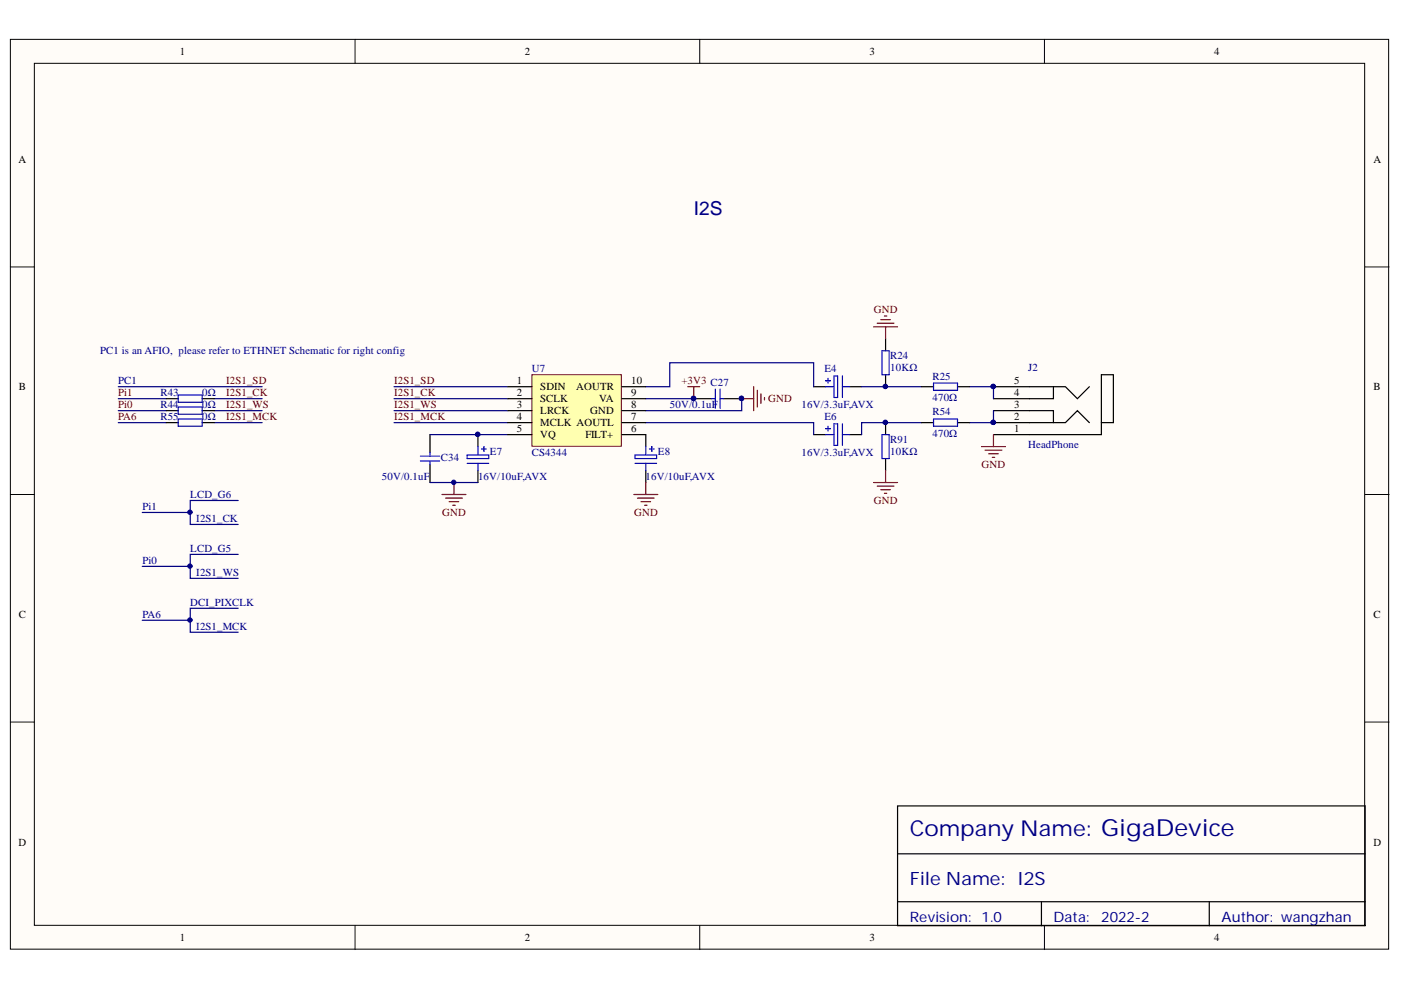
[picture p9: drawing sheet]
<svg xmlns="http://www.w3.org/2000/svg" width="297mm" height="210mm" viewBox="0 0 297 210" stroke-linecap="round" stroke-linejoin="round" font-family="sans-serif">
<defs><g id="words">
<text font-size="4.6" fill="#000080" x="192.9" y="177.3">Company Name: GigaDevice</text>
<text font-size="4.1" fill="#000080" x="147.1" y="45.6">I2S</text>
<text font-size="3.9" fill="#000080" x="192.9" y="187.7">File Name: I2S</text>
<g font-size="3" fill="#000080">
<text x="192.9" y="195.4">Revision: 1.0</text>
<text x="223.3" y="195.4">Data:</text>
<text x="233.5" y="195.4">2022-2</text>
<text x="259" y="195.4">Author: wangzhan</text>
</g>
<g font-size="2.3">
<text x="38.2" y="11.7">1</text>
<text x="111.2" y="11.7">2</text>
<text x="184.3" y="11.7">3</text>
<text x="257.4" y="11.7">4</text>
<text x="3.9" y="34.5">A</text>
<text x="291.2" y="34.5">A</text>
<text x="4" y="82.8">B</text>
<text x="109.6" y="81.5">1</text>
<text x="114.5" y="82.8">SDIN</text>
<text x="122.2" y="82.8">AOUTR</text>
<text x="133.8" y="81.5">10</text>
<text x="215" y="81.5">5</text>
<text x="291.2" y="82.8">B</text>
<text x="109.6" y="84">2</text>
<text x="109.6" y="86.6">3</text>
<text x="109.6" y="89.1">4</text>
<text x="114.5" y="85.3">SCLK</text>
<text x="114.5" y="87.8">LRCK</text>
<text x="125.1" y="87.8">GND</text>
<text x="127.1" y="85.3">VA</text>
<text x="133.8" y="89.1">7</text>
<text x="133.8" y="86.6">8</text>
<text x="133.8" y="84">9</text>
<text x="215" y="84">4</text>
<text x="215" y="86.6">3</text>
<text x="215" y="89.1">2</text>
<text x="109.6" y="91.6">5</text>
<text x="114.5" y="90.4">MCLK AOUTL</text>
<text x="114.5" y="92.9">VQ</text>
<text x="124.1" y="92.9">FILT+</text>
<text x="133.8" y="91.6">6</text>
<text x="215" y="91.6">1</text>
<text x="4" y="131">C</text>
<text x="291.2" y="131">C</text>
<text x="3.9" y="179.3">D</text>
<text x="291.2" y="179.3">D</text>
<text x="38.2" y="199.6">1</text>
<text x="111.2" y="199.6">2</text>
<text x="184.3" y="199.6">3</text>
<text x="257.4" y="199.6">4</text>
</g>
<g font-size="2.3" fill="#800000">
<text x="185.3" y="66.3">GND</text>
<text x="48" y="81.5">I2S1_SD</text>
<text x="83.6" y="81.5">I2S1_SD</text>
<text x="144.5" y="81.5">+3V3 C27</text>
<text x="25" y="84">Pi1</text>
<text x="25" y="86.6">Pi0</text>
<text x="25" y="89.1">PA6</text>
<text x="48" y="84">I2S1_CK</text>
<text x="48" y="86.6">I2S1_WS</text>
<text x="48" y="89.1">I2S1_MCK</text>
<text x="83.6" y="89.1">I2S1_MCK</text>
<text x="83.6" y="86.6">I2S1_WS</text>
<text x="83.6" y="84">I2S1_CK</text>
<text x="162.9" y="85.3">GND</text>
<text x="208.1" y="99.2">GND</text>
<text x="185.3" y="106.9">GND</text>
<text x="93.7" y="109.5">GND</text>
<text x="134.4" y="109.5">GND</text>
</g>
<g font-size="2.3" fill="#000080">
<text x="21.2" y="75.1">PC1 is an AFIO, please refer to ETHNET Schematic for right config</text>
<text x="188.7" y="76.2">R24</text>
<text x="25" y="81.5">PC1</text>
<text x="112.8" y="78.9">U7</text>
<text x="174.8" y="78.9">E4</text>
<text x="188.7" y="78.7">10KΩ</text>
<text x="197.7" y="80.5">R25</text>
<text x="218" y="78.7">J2</text>
<text x="34" y="84">R43</text>
<text x="34" y="86.6">R44</text>
<text x="34" y="89.1">R55</text>
<text x="42.9" y="84">0Ω</text>
<text x="42.9" y="86.6">0Ω</text>
<text x="42.9" y="89.1">0Ω</text>
<text x="142" y="86.6">50V/0.1uF</text>
<text x="170" y="86.6">16V/3.3uF,AVX</text>
<text x="174.8" y="89.1">E6</text>
<text x="197.7" y="85">470Ω</text>
<text x="197.7" y="88.1">R54</text>
<text x="188.7" y="93.9">R91</text>
<text x="197.7" y="92.6">470Ω</text>
<text x="218" y="94.9">HeadPhone</text>
<text x="81" y="101.8">50V/0.1uF</text>
<text x="93.5" y="97.7">C34</text>
<text x="101.3" y="101.8">16V/10uF,AVX</text>
<text x="103.9" y="96.4">E7</text>
<text x="112.8" y="96.7">CS4344</text>
<text x="136.9" y="101.8">16V/10uF,AVX</text>
<text x="139.5" y="96.4">E8</text>
<text x="170" y="96.7">16V/3.3uF,AVX</text>
<text x="188.7" y="96.4">10KΩ</text>
<text x="40.4" y="105.7">LCD_G6</text>
<text x="30.2" y="108.2">Pi1</text>
<text x="41.6" y="110.7">I2S1_CK</text>
<text x="30.2" y="119.6">Pi0</text>
<text x="40.4" y="117.1">LCD_G5</text>
<text x="41.6" y="122.1">I2S1_WS</text>
<text x="30.2" y="131">PA6</text>
<text x="40.4" y="128.5">DCI_PIXCLK</text>
<text x="41.6" y="133.6">I2S1_MCK</text>
</g>
</g></defs>
<g fill="#fffcf8" stroke="#000" stroke-width=".21">
<path d="M2.2 8.3h292.2v192.9h-292.2z"/>
<path d="M7.3 13.4h282v182.8h-282z"/>
</g>
<path d="M75.3 8.3v5.1M148.4 8.3v5.1M221.4 8.3v5.1M2.2 56.6h5.1M289.4 56.6h5.1M2.2 104.8h5.1M289.4 104.8h5.1M2.2 153.1h5.1M289.4 153.1h5.1M75.3 196.3v5M148.4 196.3v5M221.4 196.3v5" fill="none" stroke="#000" stroke-width=".21"/>
<g fill="none" stroke="#000" stroke-width=".25">
<path d="M187.8 71.8v2.6M187.8 79.5v2.5M233.5 79.5h2.6v10.1h-2.6zM35.2 84.5h2.6M35.2 87.1h2.6M35.2 89.6h2.6M42.9 84.5h2.5M42.9 87.1h2.5M42.9 89.6h2.5M91.2 92.1v3.9M91.2 98.5v3.8M101.3 92.1v2.6"/>
<path d="M101.3 99.8v2.5M136.9 92.1v2.6M136.9 99.8v2.5M147.1 84.5h3.8M153.4 84.5h3.9M172.5 82h2.6M172.5 92.1h2.6M180.1 82h2.6M180.1 92.1h2.6M187.8 89.6v2.5M187.8 97.2v2.6M195.4 89.6h2.5"/>
<path d="M195.4 82h2.5M203 89.6h2.6M203 82h2.6M210.6 82h15.3l2.5 2.5 2.6-2.5M210.6 89.6h15.3l2.5-2.5 2.6 2.5M210.6 87.1h12.7v2.5M223.3 82v2.5h-12.7M233.5 89.6v2.5h-22.9M190.3 170.9h99.1v25.4h-99.1zM190.3 181h99.1M190.3 191.2h99.1M220.8 191.2v5.1"/>
<path d="M256.4 191.2v5.1"/>
</g>
<g fill="none" stroke="#000080" stroke-width=".25">
<path d="M25.1 82h30.5M25.1 84.5h10.1M25.1 87.1h10.1M25.1 89.6h10.1M45.4 84.5h10.2M45.4 87.1h10.2M45.4 89.6h10.2M83.5 82h24.2M83.5 84.5h24.2M83.5 87.1h24.2M83.5 89.6h24.2M91.2 92.1h16.5"/>
<path d="M136.9 82h5.1v-5.1h30.5v5.1M136.9 89.6h35.6v2.5M136.9 84.5h10.2M157.3 84.5v2.6h-20.4M182.7 82h12.7M195.4 89.6h-12.7v2.5M205.6 82h5v2.5M210.6 87.1v2.5h-5M30.2 108.7h10.1M50.5 106.1h-10.2v5.1h10.2M50.5 117.5h-10.2v5.1h10.2M91.2 102.3h10.1"/>
<path d="M30.2 120.1h10.1M30.2 131.5h10.1M50.5 129h-10.2v5.1h10.2"/>
</g>
<g fill="#000080" stroke="#000080" stroke-width=".21">
<circle cx="40.3" cy="108.6" r=".46"/>
<circle cx="40.3" cy="120" r=".46"/>
<circle cx="40.3" cy="131.5" r=".46"/>
<circle cx="147" cy="84.5" r=".46"/>
<circle cx="157.2" cy="84.5" r=".46"/>
<circle cx="101.3" cy="92.1" r=".46"/>
<circle cx="96.2" cy="102.3" r=".46"/>
<circle cx="210.6" cy="81.9" r=".46"/>
<circle cx="210.6" cy="89.6" r=".46"/>
<circle cx="187.7" cy="89.6" r=".46"/>
<circle cx="187.7" cy="81.9" r=".46"/>
</g>
<g fill="none" stroke="#00f" stroke-width=".25">
<path d="M176.8 79.7h.8v4.6h-.8zM178.6 79.7v4.6M187 74.4h1.5v5.1h-1.5zM37.8 83.8h5.1v1.5h-5.1zM37.8 86.3h5.1v1.5h-5.1zM37.8 88.8h5.1v1.6h-5.1zM89.1 97.7h4.1M89.1 96.7h4.1M91.2 96v.7M91.2 97.7v.8M99 96.5h4.6v.7h-4.6zM99 98.2h4.6"/>
<path d="M101.3 94.7v1.8M101.3 98.2v1.6M102.1 95.2h1M102.6 94.7v1M134.6 98.2h4.6M134.6 96.5h4.6v.7h-4.6zM136.9 94.7v1.8M136.9 98.2v1.6M137.7 95.2h1M138.2 94.7v1M150.9 84.5h.8M151.7 82.5v4.1"/>
<path d="M152.7 84.5h.7M152.7 82.5v4.1M175.1 80.7h1M175.1 82h1.7M175.1 90.9h1M175.1 92.1h1.7M175.6 80.2v1M175.6 90.4v1M176.8 89.9h.8v4.5h-.8zM178.6 82h1.5M178.6 89.9v4.5M178.6 92.1h1.5"/>
<path d="M187 92.1h1.5v5.1h-1.5zM197.9 88.8h5.1v1.6h-5.1zM197.9 81.2h5.1v1.6h-5.1z"/>
</g>
<g fill="none" stroke="#800000" stroke-width=".25">
<path d="M185.2 69.3h5.1M186 68.5h3.5M186.7 67.8h2.1M187.5 67h.5M187.8 69.3v2.5M157.3 84.5h2.5M159.8 82v5.1M160.6 82.8v3.5M161.3 83.5v2M162.1 84.3v.5M187.8 99.8v2.5M208.1 94.7h5.1"/>
<path d="M208.9 95.5h3.5M209.6 96.2h2.1M210.4 97h.5M210.6 92.1v2.6M93.7 104.8h5.1M94.5 105.6h3.5M95.2 106.4h2.1M96 107.1h.5M96.3 102.3v2.5M134.4 104.8h5.1M135.1 105.6h3.6M135.9 106.4h2"/>
<path d="M136.7 107.1h.5M136.9 102.3v2.5M185.2 102.3h5.1M186 103.1h3.5M186.7 103.8h2.1M187.5 104.6h.5"/>
</g>
<path d="M112.8 79.5h18.9v15.1h-18.9z" fill="#ffffb0" stroke="#800000" stroke-width=".21"/>
<path d="M107.7 82h5.1M107.7 84.5h5.1M107.7 87.1h5.1M107.7 89.6h5.1M107.7 92.1h5.1M131.8 82h5.1M131.8 84.5h5.1M131.8 87.1h5.1M131.8 89.6h5.1M131.8 92.1h5.1" fill="none" stroke="#000" stroke-width=".25"/>
<path d="M145.8 82h2.6M147.1 82v2.5" fill="none" stroke="#800000" stroke-width=".25"/>
<circle cx="147" cy="84.5" r=".46" fill="#000080" stroke="#000080" stroke-width=".21"/>
<use href="#words"/>
</svg>
